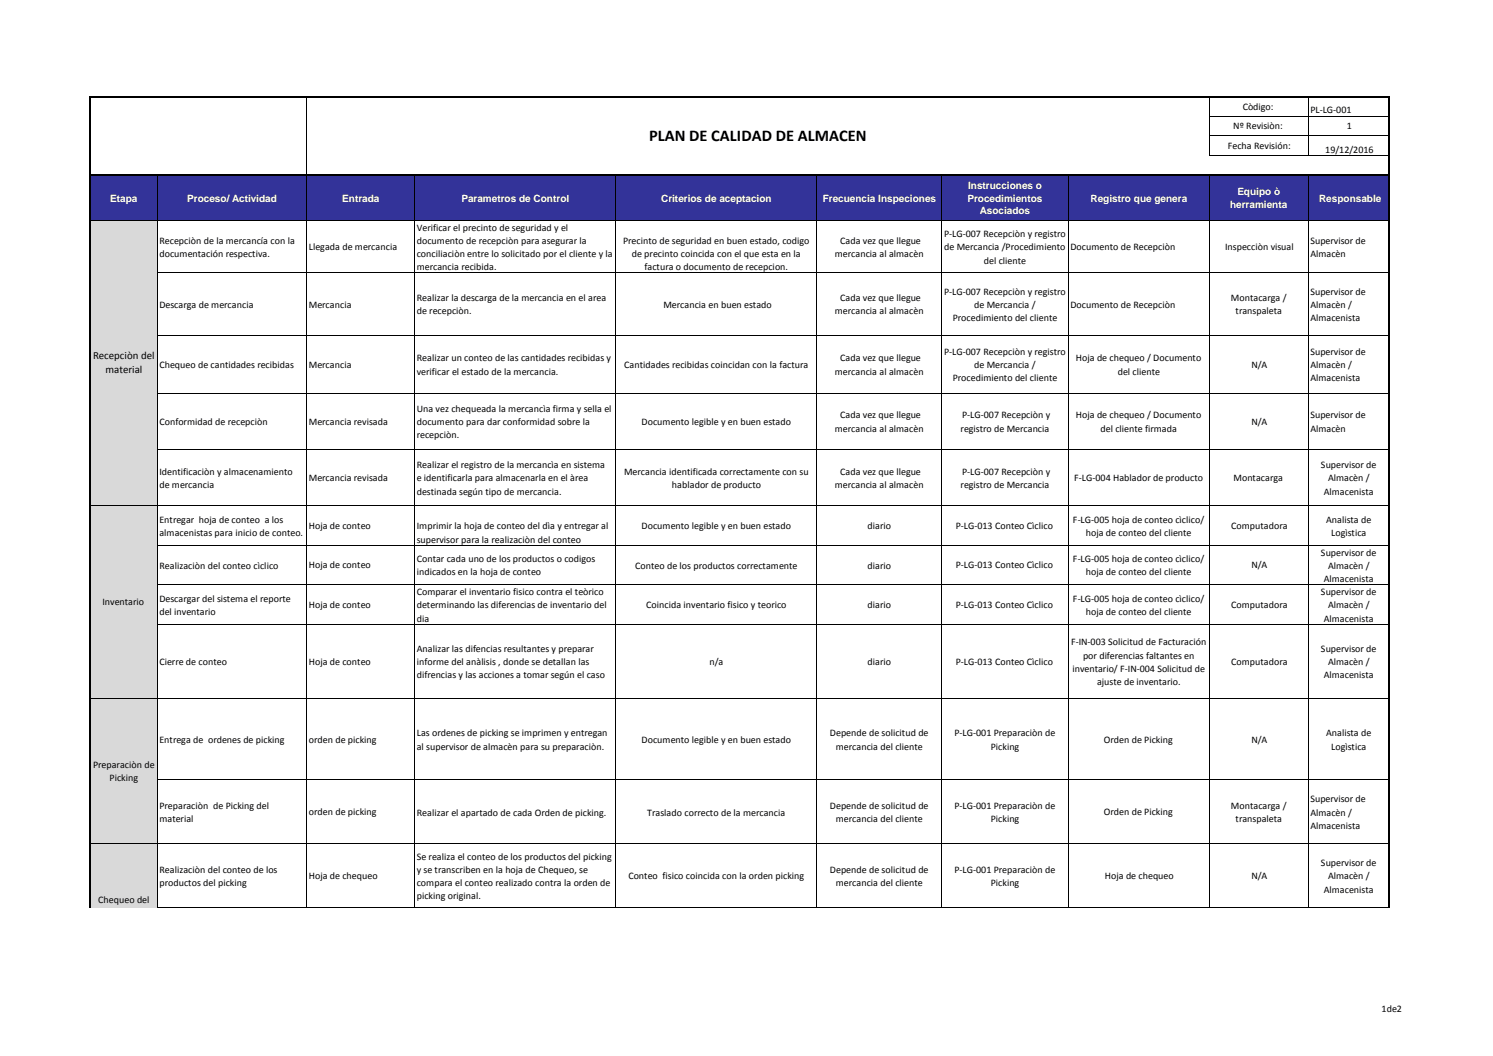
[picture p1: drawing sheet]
<svg xmlns="http://www.w3.org/2000/svg" width="297mm" height="210mm" viewBox="0 0 297 210" stroke-linecap="round" stroke-linejoin="round" font-family="sans-serif">
<defs><g id="words">
<text font-size="3.3" x="129.1" y="28">PLAN DE CALIDAD DE ALMACEN</text>
<g font-size="2.2">
<text x="18.5" y="71.4">Recepciòn del</text>
<text x="21" y="74.2">material</text>
</g>
<g font-size="2">
<text x="247.2" y="21.8">Còdigo:</text>
<text x="260.6" y="22.6">PL-LG-001</text>
<text x="244.2" y="29.6">Fecha Revisión:</text>
<text x="245.3" y="25.7">Nº Revisiòn:</text>
<text x="267.9" y="25.7">1</text>
<text x="263.6" y="30.4">19/12/2016</text>
<text x="82.9" y="45.9">Verificar el precinto de seguridad y el</text>
<text x="187.8" y="47.2">P-LG-007 Recepciòn y registro</text>
<text x="31.7" y="48.5">Recepciòn de la mercancía con la</text>
<text x="31.7" y="51.1">documentación respectiva.</text>
<text x="61.4" y="49.8">Llegada de mercancia</text>
<text x="82.9" y="48.5">documento de recepciòn para asegurar la</text>
<text x="82.9" y="51.1">conciliaciòn entre lo solicitado por el cliente y la</text>
<text x="82.9" y="53.7">mercancia recibida.</text>
<text x="123.9" y="48.5">Precinto de seguridad en buen estado, codigo</text>
<text x="125.7" y="51.1">de precinto coincida con el que esta en la</text>
<text x="128.2" y="53.7">factura o documento de recepcion.</text>
<text x="166.1" y="51.1">mercancia al almacèn</text>
<text x="167.1" y="48.5">Cada vez que llegue</text>
<text x="187.8" y="49.8">de Mercancia /Procedimiento</text>
<text x="195.7" y="52.4">del cliente</text>
<text x="212.9" y="49.8">Documento de Recepciòn</text>
<text x="243.7" y="49.7">Inspecciòn visual</text>
<text x="260.6" y="48.5">Supervisor de</text>
<text x="260.6" y="51.1">Almacèn</text>
<text x="82.9" y="59.9">Realizar la descarga de la mercancia en el area</text>
<text x="167.1" y="59.9">Cada vez que llegue</text>
<text x="187.8" y="58.6">P-LG-007 Recepciòn y registro</text>
<text x="244.8" y="59.9">Montacarga /</text>
<text x="260.6" y="58.6">Supervisor de</text>
<text x="31.7" y="61.2">Descarga de mercancia</text>
<text x="61.4" y="61.2">Mercancia</text>
<text x="82.9" y="62.5">de recepciòn.</text>
<text x="132" y="61.2">Mercancia en buen estado</text>
<text x="166.1" y="62.5">mercancia al almacèn</text>
<text x="189.5" y="63.8">Procedimiento del cliente</text>
<text x="193.8" y="61.2">de Mercancia /</text>
<text x="212.9" y="61.2">Documento de Recepciòn</text>
<text x="245.8" y="62.5">transpaleta</text>
<text x="260.6" y="61.2">Almacèn /</text>
<text x="260.6" y="63.8">Almacenista</text>
<text x="82.9" y="71.8">Realizar un conteo de las cantidades recibidas y</text>
<text x="167.1" y="71.8">Cada vez que llegue</text>
<text x="187.8" y="70.5">P-LG-007 Recepciòn y registro</text>
<text x="214" y="71.8">Hoja de chequeo / Documento</text>
<text x="260.6" y="70.5">Supervisor de</text>
<text x="31.7" y="73.2">Chequeo de cantidades recibidas</text>
<text x="61.4" y="73.2">Mercancia</text>
<text x="82.9" y="74.5">verificar el estado de la mercancia.</text>
<text x="124.2" y="73.2">Cantidades recibidas coincidan con la factura</text>
<text x="166.1" y="74.5">mercancia al almacèn</text>
<text x="189.5" y="75.8">Procedimiento del cliente</text>
<text x="193.8" y="73.2">de Mercancia /</text>
<text x="222.3" y="74.5">del cliente</text>
<text x="248.9" y="73.1">N/A</text>
<text x="260.6" y="73.2">Almacèn /</text>
<text x="260.6" y="75.8">Almacenista</text>
<text x="82.9" y="81.9">Una vez chequeada la mercancìa firma y sella el</text>
<text x="167.1" y="83.2">Cada vez que llegue</text>
<text x="191.4" y="83.2">P-LG-007 Recepciòn y</text>
<text x="214" y="83.2">Hoja de chequeo / Documento</text>
<text x="260.6" y="83.2">Supervisor de</text>
<text x="31.7" y="84.5">Conformidad de recepciòn</text>
<text x="61.4" y="84.4">Mercancia revisada</text>
<text x="82.9" y="84.5">documento para dar conformidad sobre la</text>
<text x="82.9" y="87.1">recepciòn.</text>
<text x="127.6" y="84.5">Documento legible y en buen estado</text>
<text x="166.1" y="85.8">mercancia al almacèn</text>
<text x="191.1" y="85.8">registro de Mercancia</text>
<text x="218.9" y="85.8">del cliente firmada</text>
<text x="248.9" y="84.4">N/A</text>
<text x="260.6" y="85.8">Almacèn</text>
<text x="31.7" y="94.4">Identificaciòn y almacenamiento</text>
<text x="61.4" y="95.6">Mercancia revisada</text>
<text x="82.9" y="93.1">Realizar el registro de la mercancìa en sistema</text>
<text x="82.9" y="95.7">e identificarla para almacenarla en el àrea</text>
<text x="124.1" y="94.4">Mercancia identificada correctamente con su</text>
<text x="167.1" y="94.4">Cada vez que llegue</text>
<text x="191.4" y="94.4">P-LG-007 Recepciòn y</text>
<text x="213.7" y="95.7">F-LG-004 Hablador de producto</text>
<text x="245.4" y="95.6">Montacarga</text>
<text x="262.8" y="93.1">Supervisor de</text>
<text x="264.2" y="95.7">Almacèn /</text>
<text x="31.7" y="97">de mercancia</text>
<text x="82.9" y="98.4">destinada según tipo de mercancia.</text>
<text x="133.7" y="97">hablador de producto</text>
<text x="166.1" y="97">mercancia al almacèn</text>
<text x="191.1" y="97">registro de Mercancia</text>
<text x="263.3" y="98.4">Almacenista</text>
<text x="31.7" y="103.9">Entregar hoja de conteo a los</text>
<text x="31.7" y="106.6">almacenistas para inicio de conteo.</text>
<text x="61.4" y="105.2">Hoja de conteo</text>
<text x="82.9" y="105.3">Imprimir la hoja de conteo del dìa y entregar al</text>
<text x="82.9" y="107.9">supervisor para la realizaciòn del conteo</text>
<text x="127.6" y="105.3">Documento legible y en buen estado</text>
<text x="172.6" y="105.3">diario</text>
<text x="190.1" y="105.2">P-LG-013 Conteo Cìclico</text>
<text x="213.4" y="103.9">F-LG-005 hoja de conteo cìclico/</text>
<text x="216" y="106.6">hoja de conteo del cliente</text>
<text x="244.9" y="105.2">Computadora</text>
<text x="263.8" y="103.9">Analista de</text>
<text x="264.8" y="106.6">Logìstica</text>
<text x="31.7" y="113.1">Realizaciòn del conteo cìclico</text>
<text x="61.4" y="113">Hoja de conteo</text>
<text x="82.9" y="111.8">Contar cada uno de los productos o codigos</text>
<text x="126.3" y="113.1">Conteo de los productos correctamente</text>
<text x="172.6" y="113.1">diario</text>
<text x="190.1" y="113">P-LG-013 Conteo Cìclico</text>
<text x="213.4" y="111.8">F-LG-005 hoja de conteo cìclico/</text>
<text x="248.9" y="113">N/A</text>
<text x="262.8" y="110.5">Supervisor de</text>
<text x="264.2" y="113.1">Almacèn /</text>
<text x="31.7" y="119.6">Descargar del sistema el reporte</text>
<text x="82.9" y="114.4">indicados en la hoja de conteo</text>
<text x="82.9" y="118.3">Comparar el inventario fisico contra el teòrico</text>
<text x="213.4" y="119.6">F-LG-005 hoja de conteo cìclico/</text>
<text x="216" y="114.4">hoja de conteo del cliente</text>
<text x="262.8" y="118.3">Supervisor de</text>
<text x="263.3" y="115.8">Almacenista</text>
<text x="20.4" y="120.3">Inventario</text>
<text x="31.7" y="122.2">del inventario</text>
<text x="61.4" y="120.8">Hoja de conteo</text>
<text x="82.9" y="121">determinando las diferencias de inventario del</text>
<text x="82.9" y="123.6">dia</text>
<text x="128.5" y="120.9">Coincida inventario fisico y teorico</text>
<text x="172.6" y="120.9">diario</text>
<text x="190.1" y="120.8">P-LG-013 Conteo Cìclico</text>
<text x="216" y="122.2">hoja de conteo del cliente</text>
<text x="244.9" y="120.8">Computadora</text>
<text x="263.3" y="123.6">Almacenista</text>
<text x="264.2" y="121">Almacèn /</text>
<text x="82.9" y="129.6">Analizar las difencias resultantes y preparar</text>
<text x="213" y="128.3">F-IN-003 Solicitud de Facturación</text>
<text x="215.4" y="131">por diferencias faltantes en</text>
<text x="262.8" y="129.6">Supervisor de</text>
<text x="31.7" y="132.3">Cierre de conteo</text>
<text x="61.4" y="132.2">Hoja de conteo</text>
<text x="82.9" y="132.3">informe del anàlisis , donde se detallan las</text>
<text x="82.9" y="134.9">difrencias y las acciones a tomar según el caso</text>
<text x="141.1" y="132.3">n/a</text>
<text x="172.6" y="132.3">diario</text>
<text x="190.1" y="132.2">P-LG-013 Conteo Cìclico</text>
<text x="213.3" y="133.6">inventario/ F-IN-004 Solicitud de</text>
<text x="218.2" y="136.2">ajuste de inventario.</text>
<text x="244.9" y="132.2">Computadora</text>
<text x="263.3" y="134.9">Almacenista</text>
<text x="264.2" y="132.3">Almacèn /</text>
<text x="31.7" y="147.7">Entrega de ordenes de picking</text>
<text x="61.4" y="147.7">orden de picking</text>
<text x="82.9" y="146.4">Las ordenes de picking se imprimen y entregan</text>
<text x="82.9" y="149">al supervisor de almacèn para su preparaciòn.</text>
<text x="127.6" y="147.7">Documento legible y en buen estado</text>
<text x="165.1" y="146.4">Depende de solicitud de</text>
<text x="166.3" y="149">mercancia del cliente</text>
<text x="189.8" y="146.4">P-LG-001 Preparaciòn de</text>
<text x="197.1" y="149">Picking</text>
<text x="219.6" y="147.7">Orden de Picking</text>
<text x="248.9" y="147.7">N/A</text>
<text x="263.8" y="146.4">Analista de</text>
<text x="264.8" y="149">Logìstica</text>
<text x="18.5" y="152.6">Preparaciòn de</text>
<text x="21.8" y="155.3">Picking</text>
<text x="31.7" y="160.9">Preparaciòn de Picking del</text>
<text x="165.1" y="160.9">Depende de solicitud de</text>
<text x="189.8" y="160.9">P-LG-001 Preparaciòn de</text>
<text x="244.8" y="160.9">Montacarga /</text>
<text x="260.6" y="159.5">Supervisor de</text>
<text x="31.7" y="163.5">material</text>
<text x="61.4" y="162.1">orden de picking</text>
<text x="82.9" y="162.2">Realizar el apartado de cada Orden de picking.</text>
<text x="128.8" y="162.2">Traslado correcto de la mercancia</text>
<text x="166.3" y="163.5">mercancia del cliente</text>
<text x="197.1" y="163.5">Picking</text>
<text x="219.6" y="162.1">Orden de Picking</text>
<text x="245.8" y="163.5">transpaleta</text>
<text x="260.6" y="162.2">Almacèn /</text>
<text x="260.6" y="164.8">Almacenista</text>
<text x="31.7" y="173.6">Realizaciòn del conteo de los</text>
<text x="82.9" y="170.9">Se realiza el conteo de los productos del picking</text>
<text x="82.9" y="173.6">y se transcriben en la hoja de Chequeo, se</text>
<text x="165.1" y="173.6">Depende de solicitud de</text>
<text x="189.8" y="173.6">P-LG-001 Preparaciòn de</text>
<text x="262.8" y="172.2">Supervisor de</text>
<text x="19.6" y="179.6">Chequeo del</text>
<text x="31.7" y="176.2">productos del picking</text>
<text x="61.4" y="174.8">Hoja de chequeo</text>
<text x="82.9" y="176.2">compara el conteo realizado contra la orden de</text>
<text x="82.9" y="178.8">picking original.</text>
<text x="125" y="174.9">Conteo fisico coincida con la orden picking</text>
<text x="166.3" y="176.2">mercancia del cliente</text>
<text x="197.1" y="176.2">Picking</text>
<text x="219.8" y="174.8">Hoja de chequeo</text>
<text x="248.9" y="174.8">N/A</text>
<text x="263.3" y="177.5">Almacenista</text>
<text x="264.2" y="174.9">Almacèn /</text>
<text x="274.8" y="201.2">1de2</text>
</g>
<g font-size="2" fill="#fff">
<text x="21.9" y="40.1">Etapa</text>
<text x="37.3" y="40.1">Proceso/ Actividad</text>
<text x="68.1" y="40.1">Entrada</text>
<text x="91.8" y="40.1">Parametros de Control</text>
<text x="131.5" y="40.1">Criterios de aceptacion</text>
<text x="163.6" y="40.1">Frecuencia Inspeciones</text>
<text x="192.4" y="40.1">Procedimientos</text>
<text x="192.6" y="37.6">Instrucciones o</text>
<text x="216.9" y="40.1">Registro que genera</text>
<text x="244.7" y="41.4">herramienta</text>
<text x="246.1" y="38.8">Equipo ò</text>
<text x="262.4" y="40.1">Responsable</text>
<text x="194.9" y="42.6">Asociados</text>
</g>
</g></defs>
<path d="M18.1 34.8h258.2v9.1h-258.2z" fill-rule="evenodd" fill="#339"/>
<path d="M18.1 43.8h13.2v136.7h-13.2z" fill-rule="evenodd" fill="#d9d9d9"/>
<g fill="none" stroke="#000" stroke-width=".2">
<path d="M61 19.4v15.2M240.5 19.4v11.6M260.2 19.4v11.6M31.3 35v145.5M61 35v145.5M82.5 35v145.5M122.5 35v145.5M162.5 35v145.5M187.3 35v145.5M212.5 35v145.5M240.5 35v145.5M240.6 23.1h35.5"/>
<path d="M240.6 27h35.5M240.6 30.9h35.5M260.2 35v145.5M18.1 43.8h258M31.4 54.3h244.7M31.4 66.7h244.7M31.4 78.2h244.7M31.4 89.4h244.7M18.1 100.6h258M31.4 108.4h244.7M31.4 116.3h244.7M18.1 139h258"/>
<path d="M31.4 124.1h244.7M31.4 155h244.7M18.1 167.8h258M31.4 180.5h244.7"/>
</g>
<path d="M17.9 19v161.5M18.1 19.2h258.4M276.3 19.4v161.1" fill="none" stroke="#000" stroke-width=".34"/>
<path d="M18.1 34.8h258.4" fill="none" stroke="#000" stroke-width=".35"/>
<use href="#words"/>
</svg>
